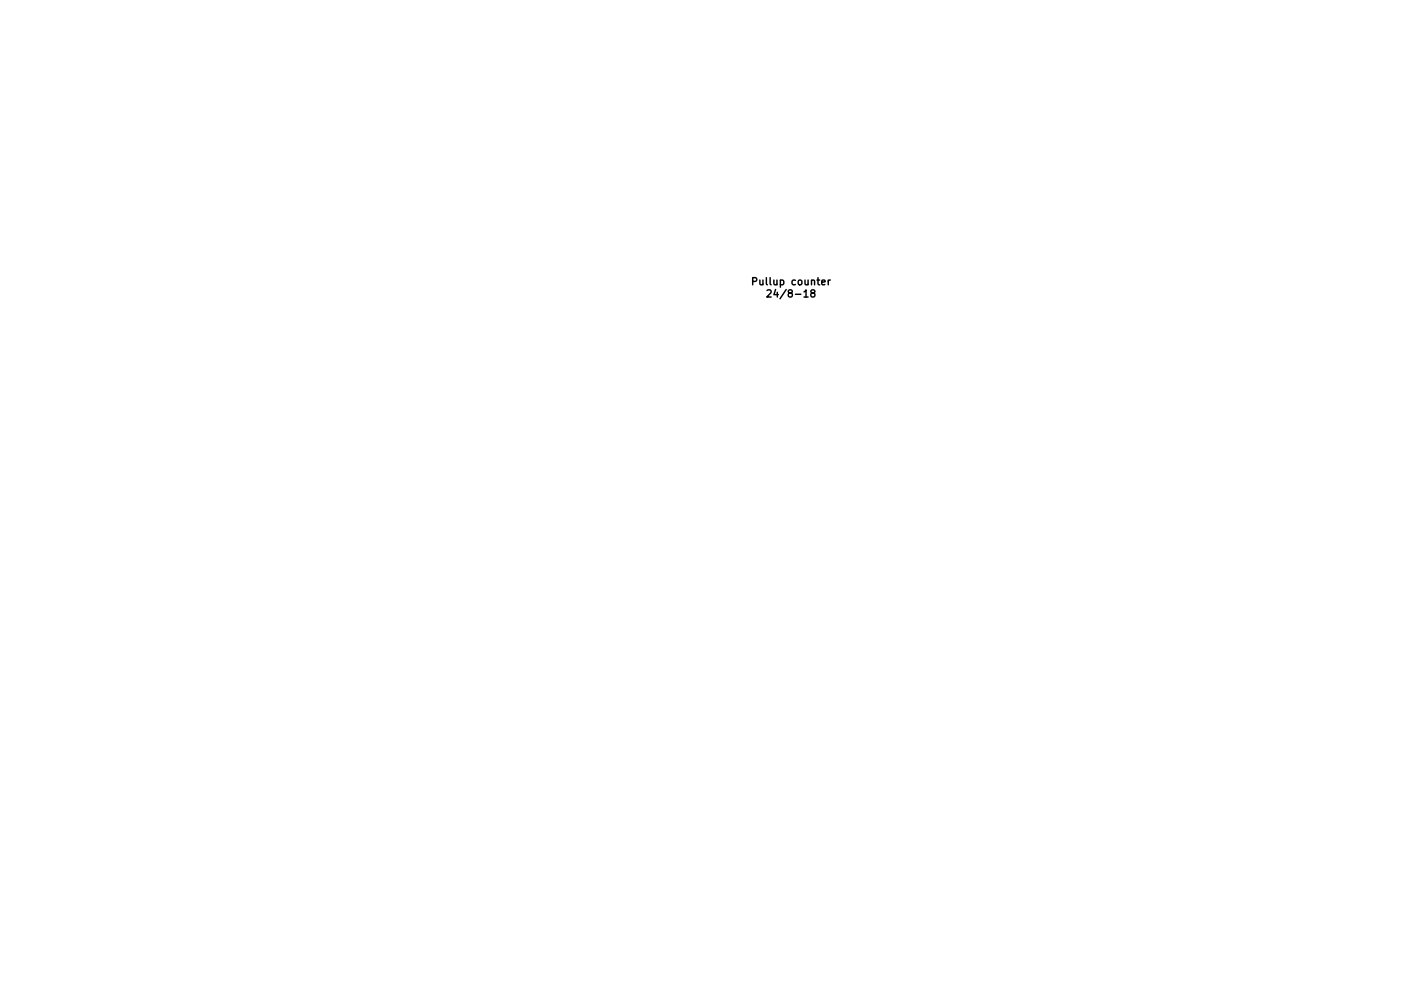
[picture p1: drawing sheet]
<svg xmlns="http://www.w3.org/2000/svg" width="297mm" height="210mm" viewBox="0 0 297 210" stroke-linecap="round" stroke-linejoin="round" font-family="sans-serif">
<defs><g id="words">
<g font-size="2.1">
<text x="157.9" y="59.5">Pullup counter</text>
<text x="161.7" y="62.1">24/8-18</text>
</g>
</g></defs>
<path d="M157.2 58.8l.7-.1 .2-.2-.1-.4-.8-.1v1.5M173.4 58.5l-.4 .3M160.2 60.7l.6-.2 .3 .4-.9 1.1h.9M169.7 61.2l-.3-.3v-.2l.3-.2 .4 .1 .1 .2v.2l-.7 .2-.1 .2v.3l.3 .3 .4-.1 .1-.2v-.4l-.3-.1" fill="none" stroke="#000" stroke-width=".3"/>
<use href="#words"/>
</svg>
